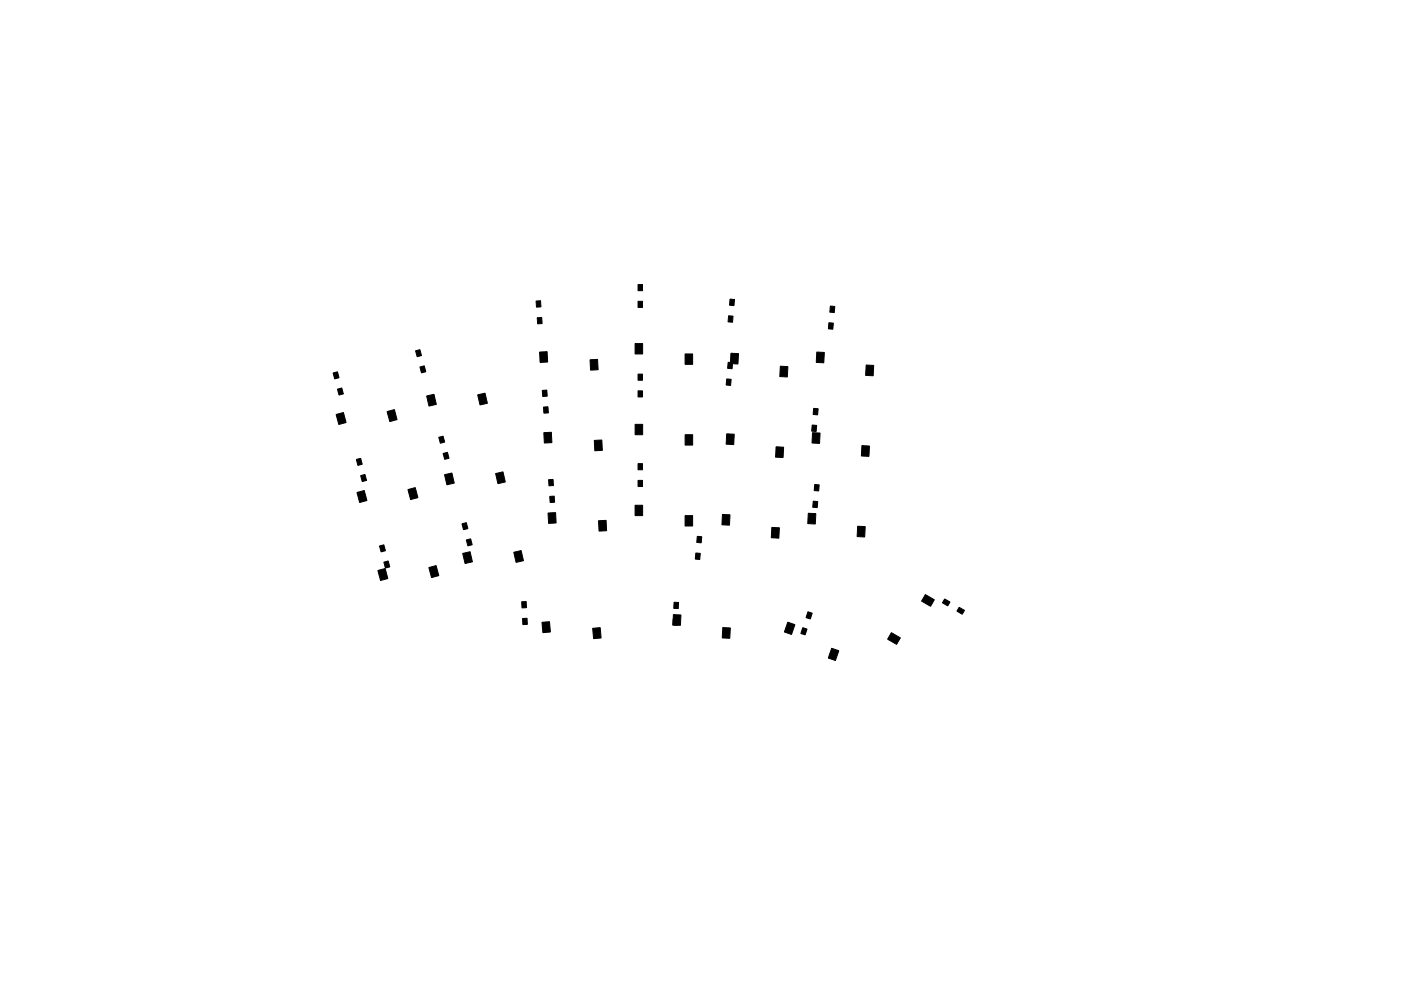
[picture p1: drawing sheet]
<svg xmlns="http://www.w3.org/2000/svg" width="297mm" height="210mm" viewBox="0 0 297 210" stroke-linecap="round" stroke-linejoin="round" font-family="sans-serif">
<g fill="#000" stroke="#000" stroke-width=".21">
<path d="M88.1 74.4l.9-.2 .4 1.2-1 .3zM89 77.9l.9-.3 .4 1.3-.9 .2zM113.7 63.9l.9-.1 .1 1.3-1 .1zM113.9 67.4l1-.1v1.3l-.9 .1zM114.4 74.7l1.6-.1 .1 2.2-1.6 .1zM125.1 76.3h1.6l.1 2.2h-1.6zM135.3 63.9h.9v1.3h-.9zM135.3 60.4h.9v1.3h-.9zM134.6 72.9h1.6v2.2h-1.6zM145.2 75.1h1.7v2.2h-1.7zM154.4 76.9h.9l-.1 1.3h-.9zM154.5 67l.9 .1-.1 1.3-.9-.1z"/>
<path d="M154.8 63.5h.9l-.1 1.3h-.9zM155 74.9l1.6 .1-.1 2.2-1.6-.1zM165.4 77.7l1.6 .1-.1 2.2-1.6-.1zM173.2 74.7l1.6 .1-.1 2.2-1.6-.1zM175.7 68.5l1 .1-.1 1.3-1-.1zM176.1 64.9l.9 .1-.1 1.3-1-.1zM183.6 77.4l1.6 .1-.1 2.2-1.6-.1zM70.6 79.1l.9-.2 .4 1.2-.9 .3zM71.5 82.6l1-.3 .3 1.3-.9 .2zM71.3 87.9l1.5-.4 .6 2.1-1.6 .5zM75.5 97.5l1-.3 .3 1.3-.9 .2zM82.1 87.3l1.5-.4 .6 2.1-1.6 .4z"/>
<path d="M90.5 84l1.5-.3 .5 2.1-1.5 .4zM93 92.8l.9-.3 .4 1.3-.9 .2zM93.9 96.2l1-.2 .3 1.2-.9 .3zM101.3 83.8l1.5-.4 .5 2.2-1.5 .3zM115 82.8h.9l.1 1.3h-.9zM115.2 86.4l1-.1 .1 1.3-1 .1zM115.3 91.8l1.6-.1 .1 2.2-1.6 .1zM126 93.4h1.6l.1 2.2h-1.6zM135.3 98.4h.9v1.3h-.9zM135.3 82.9h.9v1.3h-.9zM135.3 79.4h.9v1.3h-.9zM134.7 90h1.6v2.2h-1.6z"/>
<path d="M145.3 92.2h1.6v2.2h-1.6zM154.1 80.4l.9 .1-.1 1.3-.9-.1zM154.1 92l1.6 .1-.1 2.2-1.6-.1zM164.5 94.8l1.6 .1-.1 2.2-1.6-.1zM172.2 90.2l1 .1-.2 1.3-.9-.1zM172.5 86.6l1 .1-.2 1.3-.9-.1zM172.3 91.8l1.6 .1-.1 2.2-1.6-.1zM182.7 94.5l1.6 .1-.1 2.2-1.6-.1zM75.7 104.5l1.5-.4 .6 2.1-1.5 .4zM76.5 100.9l.9-.2 .3 1.2-.9 .3zM80.5 115.8l.9-.2 .3 1.2-.9 .3zM86.5 103.9l1.5-.4 .6 2.1-1.5 .4z"/>
<path d="M94.3 100.7l1.5-.3 .5 2.1-1.5 .4zM97.9 111.1l1-.2 .3 1.2-.9 .3zM98.1 117.4l1.6-.3 .5 2.1-1.6 .4zM98.9 114.6l.9-.3 .3 1.3-.9 .2zM105.1 100.5l1.5-.4 .5 2.2-1.5 .3zM108.9 117.2l1.6-.4 .5 2.2-1.6 .3zM116.3 101.8l1-.1v1.3l-.9 .1zM116.6 105.3h.9l.1 1.3h-1zM116.2 108.8h1.6l.1 2.2h-1.6zM126.9 110.5l1.6-.1 .1 2.2-1.6 .1zM135.3 101.9h.9v1.3h-.9zM134.6 107.2h1.6v2.2h-1.6z"/>
<path d="M145.2 109.4h1.7v2.2h-1.7zM147.5 117.3l1 .1-.1 1.3-1-.1zM147.8 113.8l1 .1-.1 1.3-1-.1zM153.2 109.1l1.6 .1-.1 2.2-1.6-.1zM163.6 111.9l1.6 .1-.1 2.2-1.6-.1zM171.4 108.9l1.6 .1-.1 2.2-1.6-.1zM172.4 106.3l1 .1-.1 1.3-1-.1zM172.7 102.8l1 .1-.1 1.3-1-.1zM181.8 111.6l1.6 .1-.1 2.2-1.6-.1zM80.1 121l1.6-.4 .5 2.1-1.5 .5zM81.4 119.3l.9-.3 .3 1.3-.9 .2zM90.9 120.4l1.6-.4 .5 2.1-1.5 .4z"/>
<path d="M110.6 127.7l1-.1v1.3l-.9 .1zM110.8 131.2h.9l.1 1.3h-.9zM114.9 132l1.6-.1 .2 2.2-1.6 .1zM125.7 133.3l1.6-.1 .1 2.2-1.5 .1zM142.7 131.3l1 .1-.1 1.3-.9-.1zM142.9 127.8h1l-.1 1.3h-1zM142.8 130.4l1.6 .1-.1 2.2-1.6-.1zM153.2 133.1l1.6 .1-.1 2.2-1.6-.1zM167 132l1.5 .5-.7 2.1-1.5-.5zM170.2 133.2l.9 .3-.4 1.2-.9-.3zM171.3 129.8l.9 .3-.4 1.2-.9-.3zM176.3 137.5l1.5 .6-.7 2-1.5-.5z"/>
<path d="M189 134.2l1.9 1.1-.8 1.4-1.9-1.1zM196.2 126.2l1.9 1.1-.8 1.3-1.9-1.1zM200.3 127.1l1.1 .6-.5 .8-1.1-.6zM203.4 128.8l1.1 .7-.5 .8-1.1-.6z"/>
</g>
</svg>
